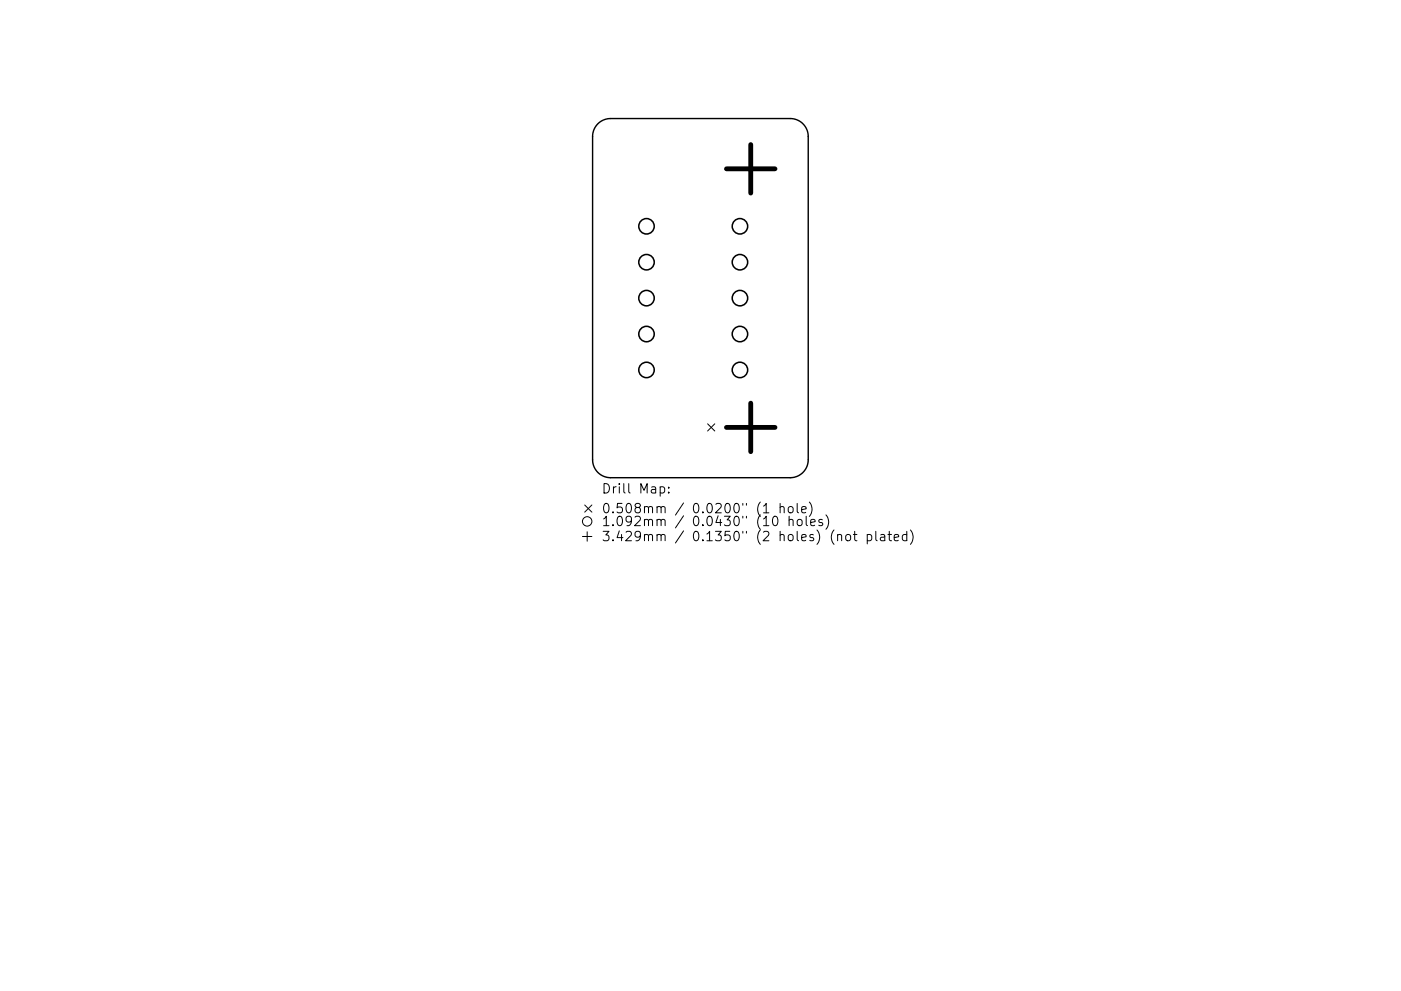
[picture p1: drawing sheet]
<svg xmlns="http://www.w3.org/2000/svg" width="297mm" height="210mm" viewBox="0 0 297 210" stroke-linecap="round" stroke-linejoin="round" font-family="sans-serif">
<defs><g id="words">
<g font-size="2.8">
<text x="127.5" y="104.7">Drill Map:</text>
<text x="127.5" y="108.9">0.508mm / 0.0200&quot; (1 hole)</text>
<text x="127.5" y="111.6">1.092mm / 0.0430&quot; (10 holes)</text>
<text x="127.5" y="114.8">3.429mm / 0.1350&quot; (2 holes) (not plated)</text>
</g>
</g></defs>
<path d="M126.8 26.3a3.8 3.8 0 0 1 2.7-1.1h38.1a3.8 3.8 0 0 1 3.8 3.8v68.5a3.8 3.8 0 0 1-3.8 3.9h-38.1a3.8 3.8 0 0 1-3.9-3.9v-68.5a3.8 3.8 0 0 1 1.2-2.7z" fill="none" stroke="#000" stroke-width=".3"/>
<g fill="none" stroke="#000" stroke-width=".21">
<path d="M150 89.9l1.5 1.5M151.5 89.9l-1.5 1.5M123.5 113.8h2M124 107.1l1.5 1.6M124.5 112.8v2M125.5 107.1l-1.5 1.6M140 103.4l.5-.1 .4 .4v.5l-.2 .3h-.7M141.8 104.4v.2M141.8 103.4v.2M161.9 107.4l.5-.6v2M164.1 109.6l.3-.1a1.25 1.25 0 0 1 0 2h-.1a1.33 1.33 0 0 1-.2-1.9zM165.4 107.7a.5 .5 0 0 1 .9 .1v1"/>
<path d="M165.4 106.8v2M167.2 107.7a.54 .54 0 0 1 .5-.2 .54 .54 0 0 1 .5 .4v.5a.54 .54 0 0 1-.6 .4 .54 .54 0 0 1-.5-.4zM167.3 110.4l.3-.2 .5 .1 .1 1.2M167.3 109.5v2M169 106.8v1.7l.3 .3M169.1 110.4l.3-.2a.54 .54 0 0 1 .7 .4l-.1 .7a.54 .54 0 0 1-.6 .2 .54 .54 0 0 1-.4-.4zM170 108.1l.9-.2-.1-.3-.5-.1-.3 .3 .1 .9h.7M170.9 109.5v1.7l.3 .3M171.6 106.5a2.29 2.29 0 0 1 0 3.1M171.9 110.9l.9-.2-.1-.4-.5-.1-.3 .3 .1 .9h.7M174.4 110.3l-.5-.1-.3 .3 .1 .3 .7 .2v.4h-.8M175.1 109.2a2.29 2.29 0 0 1 0 3.1"/>
<path d="M177.6 113.6a.5 .5 0 0 1 .8 .1v1M179.4 113.6l.3-.2 .6 .2 .1 .7-.2 .3-.5 .1-.3-.2zM180.9 113.4h.8M181.2 112.7v1.7l.1 .2 .4 .1M183.9 113.5l.5-.1 .4 .4v.5l-.2 .3h-.7M183.9 113.4v2M185.7 112.7v1.7l.3 .3M186.7 113.5h.8l.1 1.2M187.6 113.9l-.7 .1a.39 .39 0 0 0-.3 .3 .39 .39 0 0 0 .3 .4l.7-.1M188.3 113.4h.7M188.5 112.7v1.7l.1 .2 .4 .1M189.6 114.1l.9-.2-.1-.4-.5-.1-.3 .3 .1 .9h.7"/>
<path d="M192.3 113.5l-.6-.1-.4 .4v.5l.2 .3h.8M192.3 112.7v2M193 112.4a2.29 2.29 0 0 1 0 3.1"/>
<circle cx="124.5" cy="110.6" r="1"/>
</g>
<g fill="none" stroke="#000" stroke-width=".33">
<circle cx="137.1" cy="55.6" r="1.64"/>
<circle cx="137.1" cy="48" r="1.64"/>
<circle cx="156.9" cy="55.6" r="1.64"/>
<circle cx="156.9" cy="48" r="1.64"/>
<circle cx="137.1" cy="63.3" r="1.64"/>
<circle cx="137.1" cy="70.9" r="1.64"/>
<circle cx="137.1" cy="78.5" r="1.64"/>
<circle cx="156.9" cy="63.3" r="1.64"/>
<circle cx="156.9" cy="70.9" r="1.64"/>
<circle cx="156.9" cy="78.5" r="1.64"/>
</g>
<path d="M154 35.8h10.3M159.2 30.7v10.3M154 90.7h10.3M159.2 85.5v10.3" fill="none" stroke="#000" stroke-width="1"/>
<use href="#words"/>
</svg>
